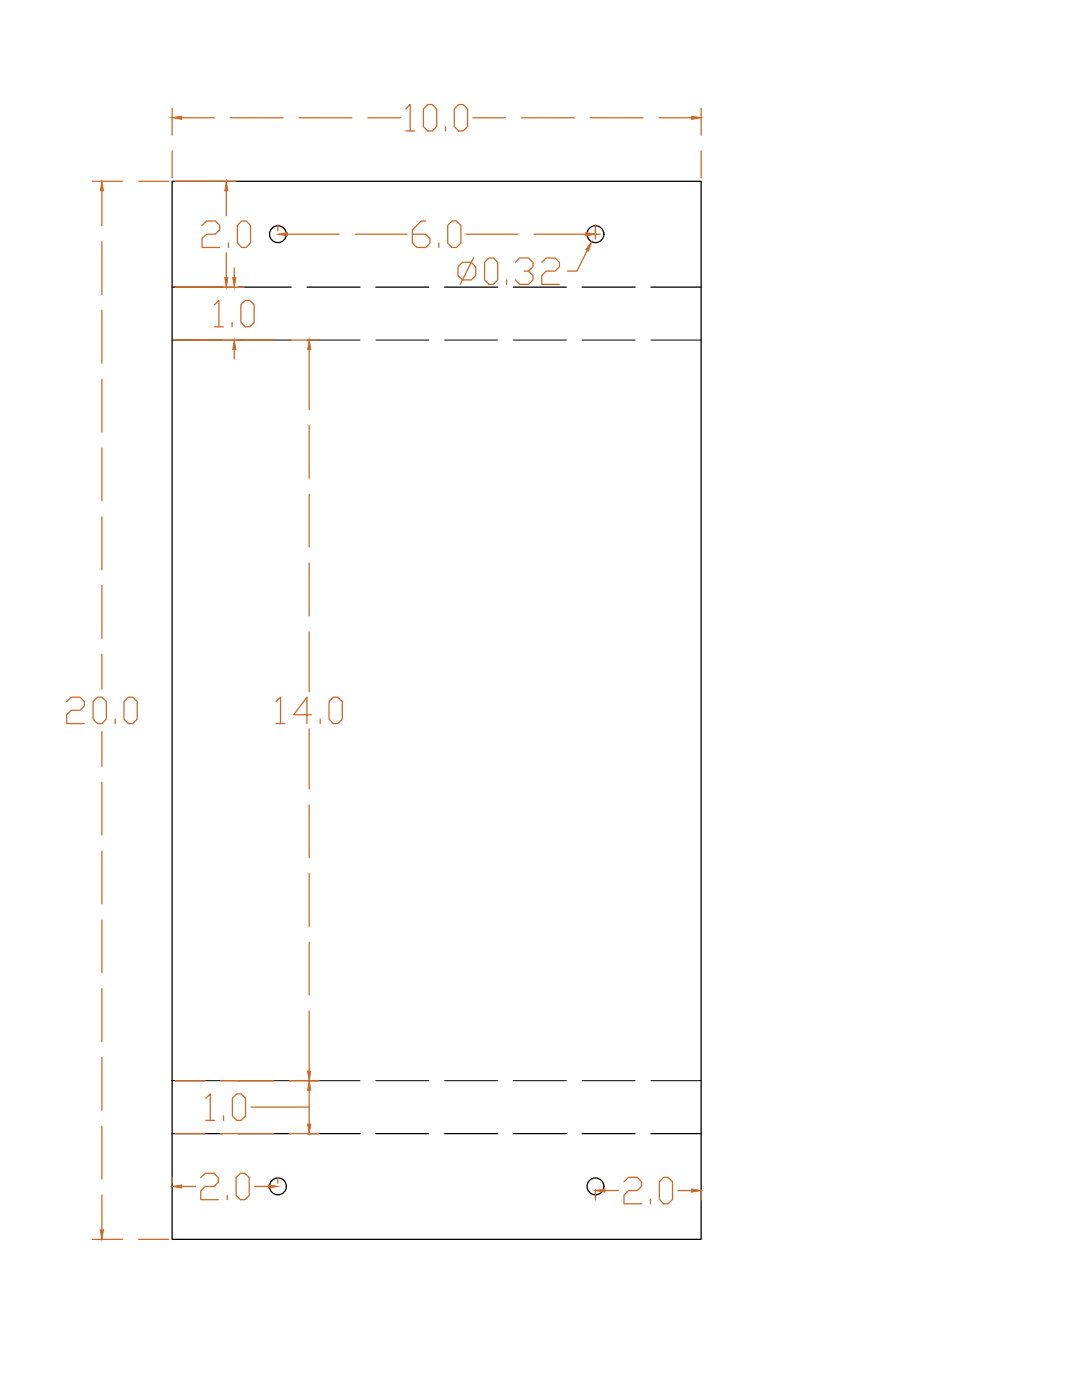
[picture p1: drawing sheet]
<svg xmlns="http://www.w3.org/2000/svg" width="216mm" height="279mm" viewBox="0 0 216 279" stroke-linecap="round" stroke-linejoin="round" font-family="sans-serif">
<!-- layer: Capa 1 -->
<g fill="none" stroke="#000" stroke-width=".2">
<path d="M34.3 67.9h10.1M47.5 67.9h10.6M61.3 67.9h10.5M75 67.9h10.5M88.7 67.9h10.6M102.4 67.9h10.6M116.2 67.9h10.5M129.9 67.9h10M34.3 215.7h10.1M47.5 215.7h10.6M61.3 215.7h10.5M75 215.7h10.5"/>
<path d="M88.7 215.7h10.6M102.4 215.7h10.6M116.2 215.7h10.5M129.9 215.7h10"/>
</g>
<!-- layer: 0 -->
<g fill="none" stroke="#cd6928" stroke-width=".25">
<path d="M18.5 36.2h6M20.3 38.1v6.9M27.7 36.2h6M34.3 21.6v5.4M34.3 30.1v5.4M35 36.2h12M36.3 23.5h6.5M45.2 38.1v5M45.9 23.5h10.6M59.7 23.5h10.5M73.4 23.5h6.5M81 21.7l.8-.8v5.2"/>
<path d="M81 26.1h1.7M84.5 21.7l.9-.8h.8l.9 .8v3.6l-.9 .8h-.8l-.9-.8zM88.9 25.3v.8M90.6 21.7l.9-.8h.9l.9 .8v3.6l-.9 .8h-.9l-.9-.8zM94.4 23.5h6.5M104 23.5h10.6M117.8 23.5h10.5M131.5 23.5h6.5M139.9 21.6v5.4M139.9 30.1v5.4M20.3 48.2v10.6M35 57.3h13.7"/>
<path d="M40.3 45l.9-.9h1.8l.8 .9v.9l-.8 .8h-1.8l-.9 .9v1.8h3.5M45.2 50.4v5M45.6 48.5v.9M46.8 53.5v1.9M48.2 44.1h.9l.9 .9v3.5l-.9 .9h-.9l-.8-.9v-3.5zM55.4 44.8v1.3M57.4 46.7h10.3M70.9 46.7h10.3M84.9 44.1h-.9l-1.7 1.8v2.6l.9 .9h1.7l.9-.9v-.9l-.9-.9h-2.6M87.6 48.5v.9M90.2 44.1h.9l.9 .9v3.5l-.9 .9h-.9l-.9-.9v-3.5zM92.3 52.4h1.7l.9 .8v1.8l-.9 .9h-1.7l-.9-.9v-1.8z"/>
<path d="M93 46.7h10.4M94.5 51.5l-2.7 5.3M96.7 52.4l.9-.9h.8l.9 .9v3.5l-.9 .9h-.8l-.9-.9zM101.1 55.9v.9M102.8 52.4l.9-.9h1.8l.9 .9v.8l-.9 .9h-.9M105.5 54.1l.9 .9v.9l-.9 .9h-1.8l-.9-.9M106.5 46.7h10.4M108.1 52.4l.9-.9h1.8l.8 .9v.8l-.8 .9h-1.8l-.9 .9v1.8h3.5M117.2 50l-2.1 4.1h-1.9M117.8 46.7h2M118.8 44.8v2.9M20.3 61.9v10.6"/>
<path d="M20.3 75.7v10.5M35 67.9h19.6M42.8 60.8l.9-.8v5.2M42.8 65.2h1.7M46.3 64.4v.8M46.8 69.8v1.9M48.1 60.8l.9-.8h.8l.9 .8v3.6l-.9 .8h-.8l-.9-.8zM57.7 67.9h5.9M61.7 69.8v12M20.3 89.4v10.6M61.7 84.9v10.6M61.7 98.6v10.6"/>
<path d="M20.3 103.1v10.6M20.3 116.8v10.6M61.7 112.4v10.5M20.3 130.6v6.9M61.7 126.1v12M13.3 140l.9-.9h1.8l.8 .9v.9l-.8 .9h-1.8l-.9 .8v1.8h3.5M18.6 140l.9-.9h.8l.9 .9v3.5l-.9 .9h-.8l-.9-.9zM20.3 146v7M20.3 156.1v10.6M23 143.5v.9M24.7 140l.9-.9h.9l.9 .9v3.5l-.9 .9h-.9l-.9-.9zM55.1 140l.9-.9v5.3"/>
<path d="M55.1 144.4h1.7M61.7 145.5v11.9M62.1 142.6h-3.5l2.6-3.5v5.3M63.9 143.5v.9M65.7 140l.8-.9h.9l.9 .9v3.5l-.9 .9h-.9l-.8-.9zM20.3 169.8v10.6M61.7 160.6v10.6M61.7 174.3v10.6M20.3 183.6v10.5M20.3 197.3v10.6M61.7 188.1v10.5M20.3 211v10.6"/>
<path d="M35 215.7h5.8M41.1 219.2l.9-.9v5.3M44 215.7h10.6M46.4 219.2l.8-.9h.9l.9 .9v3.5l-.9 .9h-.9l-.8-.9zM57.7 215.7h5.9M61.7 201.8v12M61.7 217.6v6.7M20.3 224.8v10.5M20.3 238.5v6.9M34.3 234.9v1.2M35 226.2h5.8M36.3 236.8h2.7"/>
<path d="M40.1 235l.9-.8h1.7l.9 .8v.9l-.9 .9h-1.7l-.9 .9v1.7h3.5M41.1 223.6h1.8M44 226.2h10.6M44.6 222.7v.9M45.4 238.6v.8M48 234.2h.9l.8 .8v3.6l-.8 .8h-.9l-.9-.8v-3.6zM50.1 220.9h11.6M50.8 236.8h2.8M55.4 234.9v1.2M57.7 226.2h5.9M118.8 237.5v2M120.7 237.6h2.8"/>
<path d="M124.5 235.8l.9-.8h1.8l.8 .8v.9l-.8 .9h-1.8l-.9 .9v1.7h3.5M129.8 239.4v.8M132.4 235h.9l.9 .8v3.6l-.9 .8h-.9l-.8-.8v-3.6zM135.2 237.6h2.8M139.9 237.5v2M18.5 247.3h6M27.7 247.3h6"/>
</g>
<g fill="#cd6928" stroke="#cd6928" stroke-width=".2">
<path d="M61.4 213.8h.6l-.3 1.9z"/>
<path d="M61.7 67.9l.3 1.9h-.6z"/>
<path d="M46.8 67.9l.3 1.9h-.7z"/>
<path d="M46.4 55.4h.7l-.3 1.9z"/>
<path d="M44.8 55.4h.7l-.3 1.9z"/>
<path d="M45.2 36.2l.3 1.9h-.7z"/>
<path d="M53.6 236.5l1.8 .3-1.8 .3z"/>
<path d="M34.3 236.8l2-.3v.6z"/>
<path d="M118.8 237.6l1.9-.3v.6z"/>
<path d="M138 237.3l1.9 .3-1.9 .3z"/>
<path d="M116.9 46.4l1.9 .3-1.9 .4z"/>
<path d="M55.4 46.7l2-.3v.7z"/>
<path d="M138 23.2l1.9 .3-1.9 .3z"/>
<path d="M34.3 23.5l2-.3v.6z"/>
<path d="M118 48.3l-.5 1.8-.6-.3z"/>
<path d="M61.7 215.7l.3 1.9h-.6z"/>
<path d="M61.4 224.3h.6l-.3 1.9z"/>
<path d="M20.3 36.2l.4 1.9h-.7z"/>
<path d="M20 245.4h.7l-.4 1.9z"/>
</g>
<g fill="none" stroke="#000" stroke-width=".25">
<path d="M34.3 36.2h105.6v211.1h-105.6zM34.3 57.3h10.1M47.5 57.3h10.6M61.3 57.3h10.5M75 57.3h10.5M88.7 57.3h10.6M102.4 57.3h10.6M116.2 57.3h10.5M129.9 57.3h10M34.3 226.2h10.1M47.5 226.2h10.6M61.3 226.2h10.5"/>
<path d="M75 226.2h10.5M88.7 226.2h10.6M102.4 226.2h10.6M116.2 226.2h10.5M129.9 226.2h10"/>
<circle cx="55.5" cy="46.7" r="1.68"/>
<circle cx="118.8" cy="46.7" r="1.68"/>
<circle cx="55.5" cy="236.8" r="1.68"/>
<circle cx="118.8" cy="236.8" r="1.68"/>
</g>
</svg>
